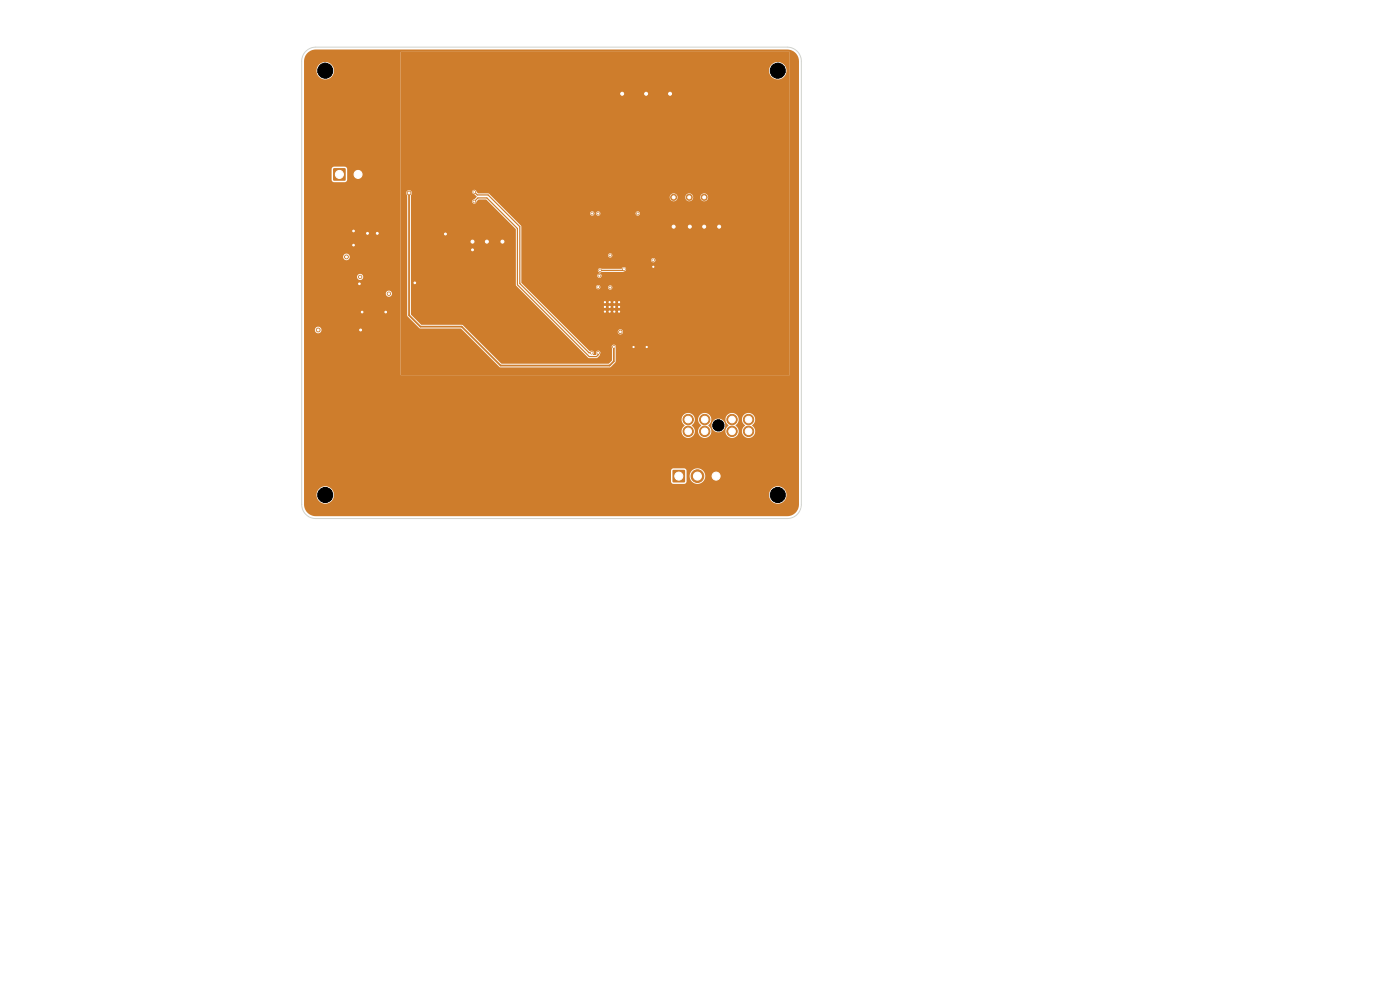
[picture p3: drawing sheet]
<svg xmlns="http://www.w3.org/2000/svg" width="297mm" height="210mm" viewBox="0 0 297 210" stroke-linecap="round" stroke-linejoin="round" font-family="sans-serif">
<g fill="#ce7d2c" stroke="#ce7d2c" stroke-width=".21">
<circle cx="146" cy="89" r="1.1"/>
<circle cx="146" cy="91.5" r="1.1"/>
<circle cx="149.5" cy="89" r="1.1"/>
<circle cx="149.5" cy="91.5" r="1.1"/>
<circle cx="155.3" cy="89" r="1.1"/>
<circle cx="155.3" cy="91.5" r="1.1"/>
<circle cx="158.8" cy="89" r="1.1"/>
<circle cx="158.8" cy="91.5" r="1.1"/>
</g>
<path d="M142.7 99.7h2.6v2.6h-2.6z" fill="#ce7d2c"/>
<g fill="#ce7d2c" stroke="#ce7d2c" stroke-width=".21">
<circle cx="148" cy="101" r="1.35"/>
<circle cx="151.9" cy="101" r="1.35"/>
</g>
<path d="M70.7 35.7h2.6v2.6h-2.6z" fill="#ce7d2c"/>
<g fill="#ce7d2c" stroke="#ce7d2c" stroke-width=".21">
<circle cx="76" cy="37" r="1.35"/>
<circle cx="80" cy="49.5" r=".4"/>
<circle cx="149.4" cy="48.1" r=".63"/>
<circle cx="88" cy="60" r=".35"/>
<circle cx="129.3" cy="64.1" r=".25"/>
<circle cx="130.3" cy="65.1" r=".25"/>
<circle cx="78" cy="49.5" r=".4"/>
<circle cx="131.3" cy="64.1" r=".25"/>
<circle cx="75" cy="49" r=".35"/>
<circle cx="76.3" cy="60.2" r=".35"/>
<circle cx="152.6" cy="48.1" r=".63"/>
<circle cx="81.8" cy="66.2" r=".35"/>
<circle cx="129.3" cy="66.1" r=".25"/>
<circle cx="131.3" cy="66.1" r=".25"/>
<circle cx="138.6" cy="56.6" r=".25"/>
<circle cx="134.4" cy="73.6" r=".25"/>
<circle cx="130.3" cy="64.1" r=".25"/>
<circle cx="128.3" cy="64.1" r=".25"/>
<circle cx="106.6" cy="51.3" r=".63"/>
<circle cx="76.8" cy="66.2" r=".35"/>
<circle cx="130.3" cy="66.1" r=".25"/>
<circle cx="75" cy="52" r=".35"/>
<circle cx="146.3" cy="48.1" r=".63"/>
<circle cx="142.2" cy="19.9" r=".63"/>
<circle cx="76.5" cy="70" r=".4"/>
<circle cx="100.2" cy="53" r=".4"/>
<circle cx="137.2" cy="73.6" r=".25"/>
<circle cx="131.3" cy="65.1" r=".25"/>
<circle cx="132" cy="19.9" r=".63"/>
<circle cx="103.3" cy="51.3" r=".63"/>
<circle cx="94.5" cy="49.6" r=".4"/>
<circle cx="100.2" cy="51.3" r=".63"/>
<circle cx="128.3" cy="65.1" r=".25"/>
<circle cx="128.3" cy="66.1" r=".25"/>
<circle cx="137.1" cy="19.9" r=".63"/>
<circle cx="129.3" cy="65.1" r=".25"/>
<circle cx="142.9" cy="48.1" r=".63"/>
<circle cx="127.2" cy="58.5" r=".25"/>
<circle cx="135.3" cy="45.3" r=".25"/>
<circle cx="125.6" cy="45.3" r=".25"/>
<circle cx="146.2" cy="41.9" r=".63"/>
<circle cx="142.9" cy="41.9" r=".63"/>
<circle cx="149.4" cy="41.9" r=".63"/>
<circle cx="126.9" cy="60.9" r=".25"/>
<circle cx="126.9" cy="45.3" r=".25"/>
<circle cx="131.6" cy="70.4" r=".35"/>
<circle cx="82.5" cy="62.3" r=".35"/>
<circle cx="76.4" cy="58.7" r=".35"/>
<circle cx="73.5" cy="54.5" r=".4"/>
<circle cx="67.5" cy="70" r=".4"/>
<circle cx="130.2" cy="73.6" r=".25"/>
<circle cx="126.9" cy="74.8" r=".25"/>
<circle cx="100.6" cy="42.7" r=".25"/>
<circle cx="86.8" cy="40.9" r=".4"/>
<circle cx="100.6" cy="40.7" r=".25"/>
<circle cx="125.5" cy="74.8" r=".25"/>
<circle cx="132.4" cy="57.1" r=".25"/>
<circle cx="127.3" cy="57.4" r=".25"/>
<circle cx="129.5" cy="61" r=".25"/>
<circle cx="138.6" cy="55.2" r=".25"/>
<circle cx="129.5" cy="54.2" r=".25"/>
</g>
<path d="M86.8 40.9v26l2.4 2.4h8.8l8.2 8.2h23.1l.9-.8v-3.1" fill="none" stroke="#ce7d2c" stroke-width=".38"/>
<path d="M100.6 42.8l.8-.8h1.9l6.5 6.5v11.9l15.2 15.2h1.5l.4-.3v-.5M100.6 40.7l.7 .7h2.2l6.8 6.7v12l14.7 14.7h.5M132.4 57.1l-.3 .3h-4.8" fill="none" stroke="#ce7d2c" stroke-width=".25"/>
<g fill="#ce7d2c">
<path d="M65.3 11.1l.8-.4 .9-.2h100a2.5 2.5 0 0 1 2.5 2.5v94a2.5 2.5 0 0 1-2.5 2.5h-100a2.5 2.5 0 0 1-2.5-2.5v-2.1h2.6a1.85 1.85 0 0 0 1.9 2 1.85 1.85 0 0 0 1.9-2h92.2v.2a1.85 1.85 0 0 0 2.9 1.5 1.85 1.85 0 0 0 0-3.2 1.85 1.85 0 0 0-2.9 1.5h-92.2l-.1-.3a1.85 1.85 0 0 0-1.9-1.5 1.85 1.85 0 0 0-1.8 1.8h-2.6v-5h77.8l.1 2.3 .5 .5 2.5-.1 .2-.4 .1-1.3h.6a1.65 1.65 0 0 0 2.3 1.6 1.65 1.65 0 0 0 .4-2.8 1.65 1.65 0 0 0-2.6 .9l-.1 .3h-.6l-.1-1.1-.5-.5-2.3 .1-.5 .5h-77.8v-11h80.1l.1 .6 .5 .7a1.43 1.43 0 0 0-.5 2 1.43 1.43 0 0 0 2 .4 1.43 1.43 0 0 0 .4-2l-.3-.4 .5-.7 .1-.6h.7l.1 .6 .5 .7a1.45 1.45 0 0 0-.3 2.2 1.45 1.45 0 0 0 2.2 0 1.45 1.45 0 0 0-.3-2.2l.6-.1v.3a1.45 1.45 0 0 0 2.4 1 1.45 1.45 0 0 0-.4-2.5h1l.1 .6 .5 .8a1.44 1.44 0 0 0-.2 2.1 1.44 1.44 0 0 0 2.2 0 1.44 1.44 0 0 0-.4-2.2l.5-.7 .1-.6h.7l.1 .6 .5 .7a1.43 1.43 0 0 0-.5 2 1.43 1.43 0 0 0 2 .4 1.43 1.43 0 0 0 .4-2l-.3-.4a1.42 1.42 0 0 0 0-2.4 1.42 1.42 0 0 0-2.2 1.1h-.7v-.2a1.41 1.41 0 0 0-1.5-1.1 1.41 1.41 0 0 0-1.3 1.3l-1.2-.1a1.46 1.46 0 0 0-1.8 1.3h-.6h.1a1.4 1.4 0 0 0-.3-2.3 1.4 1.4 0 0 0-2 1.1h-.7v-.2a1.41 1.41 0 0 0-1.5-1.1 1.41 1.41 0 0 0-1.3 1.3h-80.1v-18.8h2.3v.1a.7 .7 0 0 0 1.2 .3 .7 .7 0 0 0-.3-1.2 .7 .7 0 0 0-.9 .8h-2.3v-7.7h17.3l.1 .1a.65 .65 0 0 0 1 .3 .65 .65 0 0 0-.2-1.1 .65 .65 0 0 0-.9 .7h-17.3v-3.6h11.2l.1 .1a.65 .65 0 0 0 1 .3 .65 .65 0 0 0-.2-1.1 .65 .65 0 0 0-.9 .7h-11.2v-4.2h8.3v.1a.7 .7 0 0 0 1.2 .3 .7 .7 0 0 0-.3-1.2 .7 .7 0 0 0-.9 .8h-8.3v-18.7h5.8v2.2l.3 .5h2.6l.5-.5-.1-2.3-.4-.4h-2.4l-.5 .5h-5.8v-21h2.6a1.85 1.85 0 0 0 1.9 2 1.85 1.85 0 0 0 1.9-2h14.1v64.7h82.6v-68.6h-82.6v3.9h-14.1a1.85 1.85 0 0 0-1.9-1.8 1.85 1.85 0 0 0-1.9 1.8h-2.6l.1-2.5 .2-.6z"/>
<path d="M85 11h82.6v68.6h-82.6v-38.7h1.2l.2 .5v25.5l2.6 2.7 8.8 .1 8.4 8.2h23.2l1.2-1.1v-3a.46 .46 0 0 0-.4-.7 .46 .46 0 0 0-.4 .7v2.7l-.7 .7h-22.7l-8.3-8.3h-8.7l-2.2-2.2v-25.3l.2-.4-.1-.3h12.9l.1 .3 .9 .7-.6 .6a.46 .46 0 0 0-.4 .5 .46 .46 0 0 0 .5 .4 .46 .46 0 0 0 .4-.5l.4-.4h1.7l6.2 6.3 .1 12 15.3 15.3 1.8 .1 .6-.7a.5 .5 0 0 0 .1-.8 .5 .5 0 0 0-.8 .2v.4l-.1 .2h-.6a.54 .54 0 0 0 .1-.8 .54 .54 0 0 0-.8 0l-4.2-4.2h10.2a.56 .56 0 0 0 .7 .6 .56 .56 0 0 0 .2-.9 .56 .56 0 0 0-.9 .2v.1h-10.2l-9.5-9.4h15.1a.46 .46 0 0 0 .4 .5 .46 .46 0 0 0 .5-.5h1.6v.1a.46 .46 0 0 0 .7 .4 .46 .46 0 0 0 0-.8 .46 .46 0 0 0-.7 .3h-1.6l-.2-.4a.46 .46 0 0 0-.7 .4h-15.1l-.8-.9v-1.6h16.1v.2a.46 .46 0 0 0 .7 .3 .46 .46 0 0 0 0-.8 .46 .46 0 0 0-.7 .3h-16.1v-1.1h16.2l.1 .2a.48 .48 0 0 0 .7 .2h4.6a.5 .5 0 0 0 .6-.5 .5 .5 0 0 0-.6-.5l-.3 .3h-4.3a.46 .46 0 0 0-.8 .3h-16.2v-2.2h27.5v.2a.46 .46 0 0 0 .7 .3 .46 .46 0 0 0 0-.8 .46 .46 0 0 0-.7 .3h-27.5v-1h18.4v.1a.46 .46 0 0 0 .7 .4 .46 .46 0 0 0 0-.8 .46 .46 0 0 0-.7 .3h-18.4v-6.1l-2.7-2.8h17.3v.1a.46 .46 0 0 0 .5 .4 .46 .46 0 0 0 .4-.5h.4v.2a.46 .46 0 0 0 .5 .4 .46 .46 0 0 0 .4-.6h7.4v.1a.46 .46 0 0 0 .7 .4 .46 .46 0 0 0 0-.8 .46 .46 0 0 0-.7 .3h-7.4l-.3-.3a.45 .45 0 0 0-.6 .3h-.4l-.4-.4-.3 .1-.2 .3h-17.3l-3.5-3.4h37.7v.1a.84 .84 0 0 0 .9 .8 .84 .84 0 0 0 .7-.9h1.7v.1a.84 .84 0 0 0 .9 .8 .84 .84 0 0 0 .7-.9h1.6v.1a.84 .84 0 0 0 1.2 .7 .84 .84 0 0 0 0-1.5 .84 .84 0 0 0-1.2 .7h-1.6v-.2a.84 .84 0 0 0-.9-.6 .84 .84 0 0 0-.7 .8h-1.7v-.2a.84 .84 0 0 0-.9-.6 .84 .84 0 0 0-.7 .8h-37.7l-.8-.8h-2.2l-.5-.7a.46 .46 0 0 0-.7 .4l-12.9-.1a.61 .61 0 0 0-.7-.2 .61 .61 0 0 0-.4 .5h-1.2v-26h78.1v.2a1.85 1.85 0 0 0 2.9 1.5 1.85 1.85 0 0 0 0-3.2 1.85 1.85 0 0 0-2.9 1.5h-78.1z"/>
</g>
<path d="M64.9 10.9a3 3 0 0 1 2.1-.9h100a3 3 0 0 1 3 3v94a3 3 0 0 1-3 3h-100a3 3 0 0 1-3-3v-94a3 3 0 0 1 .9-2.1z" fill="none" stroke="#d0d2cd" stroke-width=".21"/>
<g fill="#fff" stroke="#fff" stroke-width=".21">
<circle cx="80" cy="49.5" r=".2"/>
<circle cx="149.4" cy="48.1" r=".32"/>
<circle cx="88" cy="60" r=".18"/>
<circle cx="129.3" cy="64.1" r=".13"/>
<circle cx="130.3" cy="65.1" r=".13"/>
<circle cx="78" cy="49.5" r=".2"/>
<circle cx="131.3" cy="64.1" r=".13"/>
<circle cx="75" cy="49" r=".18"/>
<circle cx="76.3" cy="60.2" r=".17"/>
<circle cx="152.6" cy="48.1" r=".32"/>
<circle cx="81.8" cy="66.2" r=".17"/>
<circle cx="129.3" cy="66.1" r=".13"/>
<circle cx="131.3" cy="66.1" r=".13"/>
<circle cx="138.6" cy="56.6" r=".13"/>
<circle cx="134.4" cy="73.6" r=".13"/>
<circle cx="130.3" cy="64.1" r=".13"/>
<circle cx="128.3" cy="64.1" r=".13"/>
<circle cx="106.6" cy="51.3" r=".32"/>
<circle cx="76.8" cy="66.2" r=".17"/>
<circle cx="130.3" cy="66.1" r=".13"/>
<circle cx="75" cy="52" r=".18"/>
<circle cx="146.3" cy="48.1" r=".32"/>
<circle cx="142.2" cy="19.9" r=".32"/>
<circle cx="76.5" cy="70" r=".2"/>
<circle cx="100.2" cy="53" r=".2"/>
<circle cx="137.2" cy="73.6" r=".13"/>
<circle cx="131.3" cy="65.1" r=".13"/>
<circle cx="132" cy="19.9" r=".32"/>
<circle cx="103.3" cy="51.3" r=".32"/>
<circle cx="94.5" cy="49.6" r=".2"/>
<circle cx="100.2" cy="51.3" r=".32"/>
<circle cx="128.3" cy="65.1" r=".13"/>
<circle cx="128.3" cy="66.1" r=".13"/>
<circle cx="137.1" cy="19.9" r=".32"/>
<circle cx="129.3" cy="65.1" r=".13"/>
<circle cx="142.9" cy="48.1" r=".32"/>
<circle cx="127.2" cy="58.5" r=".13"/>
<circle cx="135.3" cy="45.3" r=".13"/>
<circle cx="125.6" cy="45.3" r=".13"/>
<circle cx="146.2" cy="41.9" r=".32"/>
<circle cx="142.9" cy="41.9" r=".32"/>
<circle cx="149.4" cy="41.9" r=".32"/>
<circle cx="126.9" cy="60.9" r=".13"/>
<circle cx="126.9" cy="45.3" r=".13"/>
<circle cx="131.6" cy="70.4" r=".18"/>
<circle cx="82.5" cy="62.3" r=".17"/>
<circle cx="76.4" cy="58.7" r=".18"/>
<circle cx="73.5" cy="54.5" r=".2"/>
<circle cx="67.5" cy="70" r=".2"/>
<circle cx="130.2" cy="73.6" r=".13"/>
<circle cx="126.9" cy="74.8" r=".13"/>
<circle cx="100.6" cy="42.7" r=".13"/>
<circle cx="86.8" cy="40.9" r=".2"/>
<circle cx="100.6" cy="40.7" r=".13"/>
<circle cx="125.5" cy="74.8" r=".13"/>
<circle cx="132.4" cy="57.1" r=".13"/>
<circle cx="127.3" cy="57.4" r=".13"/>
<circle cx="129.5" cy="61" r=".13"/>
<circle cx="138.6" cy="55.2" r=".13"/>
<circle cx="129.5" cy="54.2" r=".13"/>
<circle cx="146" cy="89" r=".7"/>
<circle cx="146" cy="91.5" r=".7"/>
<circle cx="149.5" cy="89" r=".7"/>
<circle cx="149.5" cy="91.5" r=".7"/>
<circle cx="155.3" cy="89" r=".7"/>
<circle cx="155.3" cy="91.5" r=".7"/>
<circle cx="158.8" cy="89" r=".7"/>
<circle cx="158.8" cy="91.5" r=".7"/>
<circle cx="144" cy="101" r=".85"/>
<circle cx="148" cy="101" r=".85"/>
<circle cx="151.9" cy="101" r=".85"/>
<circle cx="72" cy="37" r=".85"/>
<circle cx="76" cy="37" r=".85"/>
</g>
<g fill="#000" stroke="#000" stroke-width=".21">
<circle cx="69" cy="15" r="1.6"/>
<circle cx="165" cy="15" r="1.6"/>
<circle cx="152.4" cy="90.2" r="1.2"/>
<circle cx="69" cy="105" r="1.6"/>
<circle cx="165" cy="105" r="1.6"/>
</g>
</svg>
